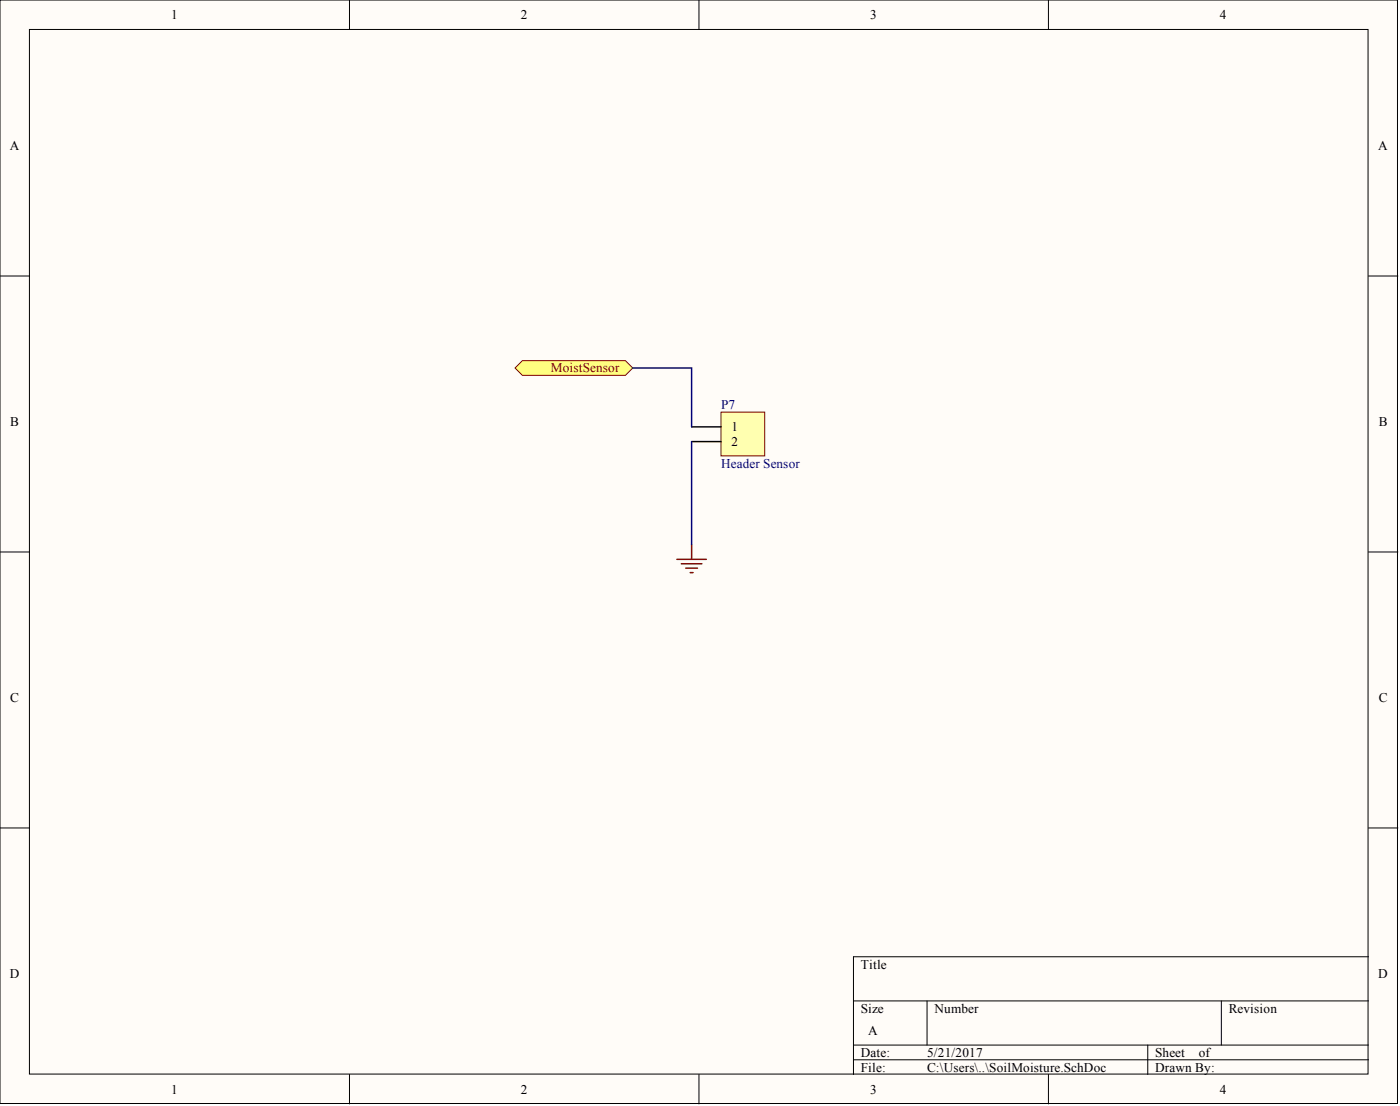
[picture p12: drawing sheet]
<svg xmlns="http://www.w3.org/2000/svg" width="241mm" height="190mm" viewBox="0 0 241 190" stroke-linecap="round" stroke-linejoin="round" font-family="sans-serif">
<defs><g id="words">
<g font-size="2.3">
<text x="29.5" y="3.3">1</text>
<text x="89.8" y="3.3">2</text>
<text x="150" y="3.3">3</text>
<text x="210.3" y="3.3">4</text>
<text x="1.7" y="25.8">A</text>
<text x="237.6" y="25.8">A</text>
<text x="1.8" y="73.4">B</text>
<text x="126.1" y="74.3">1</text>
<text x="126.1" y="76.8">2</text>
<text x="237.6" y="73.4">B</text>
<text x="1.8" y="120.9">C</text>
<text x="237.6" y="120.9">C</text>
<text x="148.4" y="166.8">Title</text>
<text x="1.7" y="168.4">D</text>
<text x="237.6" y="168.4">D</text>
<text x="148.4" y="174.4">Size</text>
<text x="149.6" y="178.2">A</text>
<text x="161.1" y="174.4">Number</text>
<text x="211.8" y="174.4">Revision</text>
<text x="148.4" y="182">Date:</text>
<text x="148.4" y="184.6">File:</text>
<text x="159.8" y="182">5/21/2017</text>
<text x="159.8" y="184.6">C:\Users\..\SoilMoisture.SchDoc</text>
<text x="199.1" y="182">Sheet</text>
<text x="199.1" y="184.6">Drawn By:</text>
<text x="206.6" y="182">of</text>
<text x="29.5" y="188.4">1</text>
<text x="89.8" y="188.4">2</text>
<text x="150" y="188.4">3</text>
<text x="210.3" y="188.4">4</text>
</g>
<text font-size="2.3" fill="#800000" x="94.9" y="64.1">MoistSensor</text>
<g font-size="2.3" fill="#000080">
<text x="124.3" y="70.5">P7</text>
<text x="124.3" y="80.6">Header Sensor</text>
</g>
</g></defs>
<g fill="#fffcf8" stroke="#000" stroke-width=".17">
<path d="M0 0h240.9v190.1h-240.9z"/>
<path d="M5.1 5.1h230.7v179.9h-230.7z"/>
</g>
<g fill="none" stroke="#000" stroke-width=".17">
<path d="M60.2 0v5.1M120.5 0v5.1M180.7 0v5.1M0 47.5h5.1M235.9 47.5h5M0 95.1h5.1M235.9 95.1h5M0 142.6h5.1M235.9 142.6h5M147.1 172.4h88.8M159.8 172.4v7.6M210.5 172.4v7.6"/>
<path d="M235.9 164.8h-88.8v20.3M60.2 185.1v5M120.5 185.1v5M147.1 180h88.8M147.1 182.5h88.8M180.7 185.1v5M197.8 180v5.1"/>
</g>
<path d="M116.7 96.3h5M117.4 97.1h3.6M118.2 97.9h2M118.9 98.6h.6M119.2 93.8v2.5" fill="none" stroke="#800000" stroke-width=".25"/>
<path d="M88.8 63.4l1.2-1.3h17.8l1.3 1.3-1.3 1.3h-17.8z" fill-rule="evenodd" fill="#ffff80" stroke="#800000" stroke-width=".17"/>
<path d="M124.3 71h7.5v7.5h-7.5z" fill="#ffffb0" stroke="#800000" stroke-width=".17"/>
<path d="M119.2 73.5h5.1M119.2 76.1h5.1" fill="none" stroke="#000" stroke-width=".25"/>
<path d="M109.1 63.4h10.1v10.1M119.2 76.1v17.7" fill="none" stroke="#000080" stroke-width=".25"/>
<use href="#words"/>
</svg>
